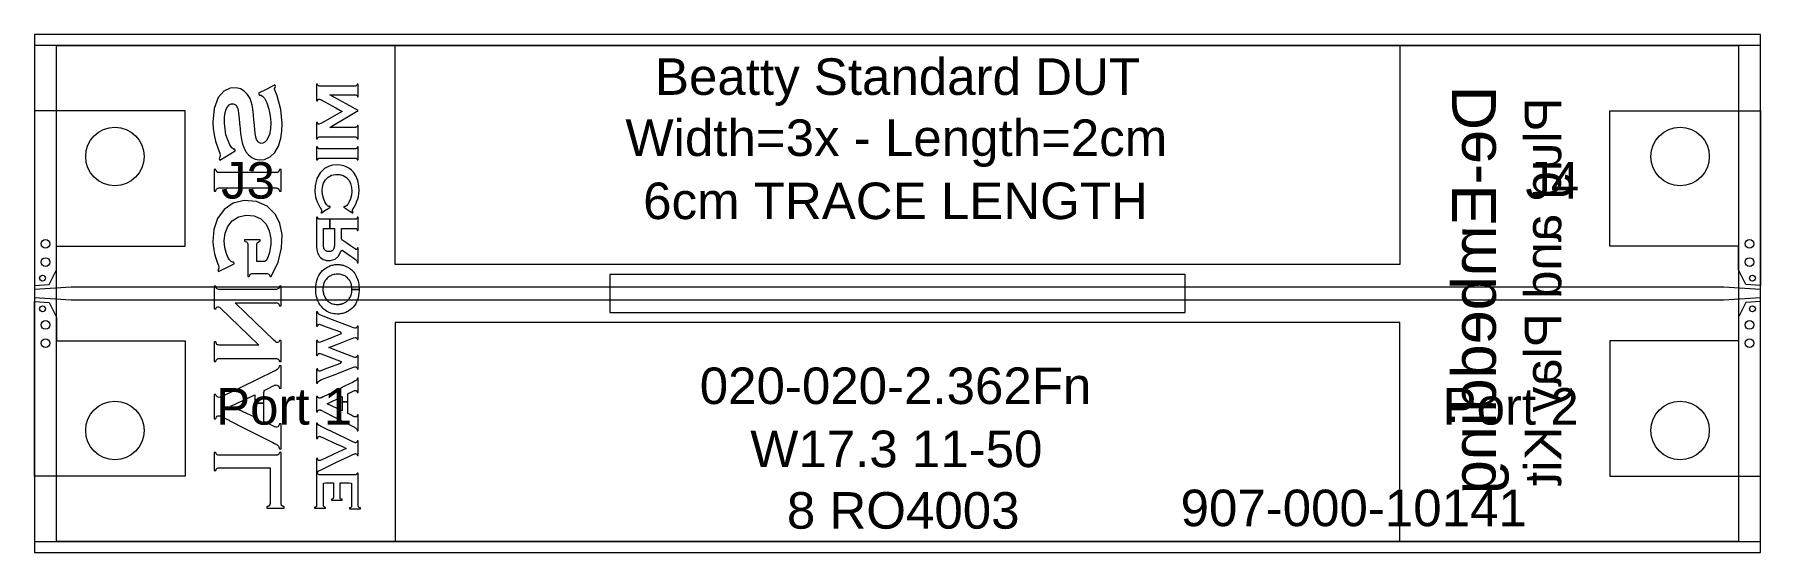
# Model space of a CAD drawing. Header units: inches. Extents: x 0 to 2.36, y 0 to 0.71.
import ezdxf
from ezdxf.enums import TextEntityAlignment as Align

# ---------------------------------------------------------------- set-up
doc = ezdxf.new("R2010")
doc.units = ezdxf.units.IN
for name, color, linetype in [('FAB', 7, 'Continuous'), ('L01', 80, 'Continuous'), ('L02', 172, 'Continuous'), ('L03', 172, 'Continuous'), ('L04', 172, 'Continuous'), ('NON-PLATED', 7, 'Continuous'), ('OUTLINE', 7, 'Continuous'), ('PLATED', 8, 'Continuous'), ('SSB-BLUE', 140, 'Continuous'), ('SSB-WHITE', 8, 'Continuous'), ('SST-BLUE', 174, 'Continuous')]:
    doc.layers.add(name, color=color, linetype=linetype)
doc.styles.get("Standard").update_dxf_attribs({"font": 'arial.ttf'})

msp = doc.modelspace()

# ---------------------------------------------------------------- texts
at = {"layer": 'FAB', "lineweight": 0}
msp.add_text('907-000-10141', height=0.05, dxfattribs=at).set_placement((1.8053, 0.061), align=Align.MIDDLE_CENTER)
at = {"layer": 'SSB-BLUE', "lineweight": 0, "text_generation_flag": 2}
for s, height, p in [('De-Embedding', 0.06, (1.9699, 0.3593)), ('Plug and Play Kit', 0.05, (2.0643, 0.3569))]:
    msp.add_text(s, height=height, rotation=90, dxfattribs=at).set_placement(p, align=Align.MIDDLE_CENTER)
at = {"layer": 'SST-BLUE', "lineweight": 0}
for s, p in [('Beatty Standard DUT', (1.181, 0.6514)), ('Width=3x - Length=2cm', (1.1794, 0.5677)), ('J3', (0.2922, 0.5094)), ('J4', (2.0772, 0.5094)), ('6cm TRACE LENGTH', (1.1783, 0.4813)), ('020-020-2.362Fn', (1.1783, 0.2282)), ('Port 1', (0.3416, 0.2)), ('Port 2', (2.0201, 0.2)), ('W17.3 11-50', (1.1794, 0.1418)), ('8 RO4003', (1.1888, 0.0576)), ('907-000-10141', (1.8053, 0.061))]:
    msp.add_text(s, height=0.05, dxfattribs=at).set_placement(p, align=Align.MIDDLE_CENTER)

# ---------------------------------------------------------------- linework, layer by layer
at = {"layer": 'FAB', "lineweight": 0}
for p, q in [((0, 0.709), (0, 0)), ((2.362, 0.709), (0, 0.709)), ((2.362, 0), (2.362, 0.709)), ((0, 0), (2.362, 0))]:
    msp.add_line(p, q, dxfattribs=at)
at = {"layer": 'L01', "linetype": 'Continuous', "lineweight": 0}
for points in [[(0, 0.3655), (0, 0.3655), (0.02, 0.367), (0.03, 0.387), (0.03, 0.4195), (0.206, 0.4195), (0.206, 0.6045), (0, 0.6045)], [(2.362, 0.3655), (2.362, 0.3655), (2.342, 0.367), (2.332, 0.387), (2.332, 0.4195), (2.156, 0.4195), (2.156, 0.6045), (2.362, 0.6045)], [(0, 0.36), (0, 0.36), (0, 0.349), (0, 0.349), (0.05, 0.3458), (2.312, 0.3458), (2.362, 0.349), (2.362, 0.349), (2.362, 0.36), (2.362, 0.36), (2.312, 0.3631), (0.05, 0.3631)], [(0, 0.3435), (0, 0.3435), (0.02, 0.342), (0.03, 0.322), (0.03, 0.2895), (0.206, 0.2895), (0.206, 0.1045), (0, 0.1045)], [(2.362, 0.3435), (2.362, 0.3435), (2.342, 0.342), (2.332, 0.322), (2.332, 0.2895), (2.156, 0.2895), (2.156, 0.1045), (2.362, 0.1045)]]:
    msp.add_lwpolyline(points, close=True, dxfattribs=at)
at = {"layer": 'L01', "lineweight": 0}
msp.add_lwpolyline([(0.7875, 0.3286), (1.5745, 0.3286), (1.5745, 0.3805), (0.7875, 0.3805)], close=True, dxfattribs=at)
at = {"layer": 'L02', "lineweight": 0}
msp.add_lwpolyline([(0, 0.694), (0, 0.015), (2.362, 0.015), (2.362, 0.694)], close=True, dxfattribs=at)
at = {"layer": 'L03', "lineweight": 0}
msp.add_lwpolyline([(0.03, 0.694), (2.332, 0.694), (2.332, 0.015), (0.03, 0.015)], close=True, dxfattribs=at)
at = {"layer": 'L04', "lineweight": 0}
msp.add_lwpolyline([(0, 0.694), (0, 0.015), (2.362, 0.015), (2.362, 0.694)], close=True, dxfattribs=at)
at = {"layer": 'NON-PLATED', "lineweight": 0}
for centre in [(0.11, 0.542), (2.252, 0.542), (0.11, 0.167), (2.252, 0.167)]:
    msp.add_circle(centre, 0.04, dxfattribs=at)
at = {"layer": 'OUTLINE', "lineweight": 0}
msp.add_lwpolyline([(0, 0.709), (0, 0), (2.362, 0), (2.362, 0.709)], close=True, dxfattribs=at)
at = {"layer": 'PLATED', "lineweight": 0}
for centre, radius in [((0.015, 0.4225), 0.006), ((2.347, 0.4225), 0.006), ((0.015, 0.3975), 0.006), ((2.347, 0.3975), 0.006), ((0.011, 0.3755), 0.004), ((2.351, 0.3755), 0.004), ((0.011, 0.3335), 0.004), ((2.351, 0.3335), 0.004), ((0.015, 0.3115), 0.006), ((2.347, 0.3115), 0.006), ((0.015, 0.2865), 0.006), ((2.347, 0.2865), 0.006)]:
    msp.add_circle(centre, radius, dxfattribs=at)
at = {"layer": 'SSB-BLUE', "lineweight": 0}
for points in [[(0.2627, 0.5426), (0.2745, 0.5496), (0.2748, 0.5506), (0.274, 0.552), (0.2736, 0.5522), (0.2732, 0.5521), (0.2722, 0.5522), (0.2701, 0.5537), (0.2672, 0.558), (0.2618, 0.5718), (0.2598, 0.5876), (0.26, 0.5958), (0.261, 0.6022), (0.2624, 0.6067), (0.2642, 0.61), (0.2666, 0.6126), (0.2692, 0.6141), (0.2723, 0.6143), (0.276, 0.6122), (0.2784, 0.6072), (0.2793, 0.602), (0.2802, 0.5935), (0.2807, 0.5876), (0.2814, 0.5799), (0.282, 0.5734), (0.2833, 0.5654), (0.2848, 0.5589), (0.2868, 0.5533), (0.2894, 0.5483), (0.2929, 0.5441), (0.2972, 0.5408), (0.3021, 0.5385), (0.3074, 0.5374), (0.3148, 0.538), (0.3225, 0.5415), (0.3289, 0.5476), (0.3338, 0.5563), (0.3369, 0.5672), (0.3385, 0.5769), (0.339, 0.5873), (0.3372, 0.6063), (0.3319, 0.6251), (0.3292, 0.6319), (0.3285, 0.6341), (0.3285, 0.6351), (0.3292, 0.6365), (0.33, 0.6379), (0.3293, 0.6392), (0.3287, 0.6399), (0.3177, 0.6343), (0.3067, 0.6286), (0.3069, 0.6277), (0.3074, 0.6263), (0.3078, 0.6261), (0.3081, 0.6261), (0.3095, 0.626), (0.312, 0.6247), (0.3147, 0.6217), (0.3178, 0.6155), (0.3206, 0.607), (0.3225, 0.5977), (0.3233, 0.5887), (0.323, 0.5799), (0.3214, 0.5721), (0.3194, 0.5671), (0.3175, 0.5641), (0.315, 0.5618), (0.3125, 0.5604), (0.3097, 0.56), (0.3063, 0.5615), (0.3039, 0.5653), (0.3026, 0.5702), (0.3015, 0.5785), (0.3009, 0.5846), (0.3002, 0.5922), (0.2997, 0.5986), (0.2987, 0.6068), (0.2978, 0.6121), (0.2966, 0.6167), (0.2949, 0.6213), (0.2916, 0.627), (0.287, 0.6316), (0.2819, 0.6346), (0.2761, 0.636), (0.2678, 0.6356), (0.2591, 0.6316), (0.2514, 0.6229), (0.2458, 0.6077), (0.2442, 0.5891), (0.2446, 0.5802), (0.2457, 0.5719), (0.2479, 0.5631), (0.2512, 0.5526), (0.2534, 0.5464), (0.254, 0.544), (0.2541, 0.5426), (0.2535, 0.5409), (0.2526, 0.5393), (0.2532, 0.5381), (0.2536, 0.5372)], [(0.4315, 0.6113), (0.4113, 0.6224), (0.4043, 0.6266), (0.4181, 0.6266), (0.4351, 0.6266), (0.4391, 0.6265), (0.4399, 0.6264), (0.4405, 0.6261), (0.441, 0.6256), (0.4415, 0.6249), (0.4418, 0.624), (0.4421, 0.6238), (0.4428, 0.6238), (0.4431, 0.6239), (0.4431, 0.6299), (0.4431, 0.6386), (0.4431, 0.6411), (0.4425, 0.6411), (0.4419, 0.6411), (0.4417, 0.6405), (0.4413, 0.6396), (0.4408, 0.639), (0.4403, 0.6386), (0.4396, 0.6384), (0.4387, 0.6383), (0.4245, 0.6383), (0.3996, 0.6383), (0.3902, 0.6383), (0.3894, 0.6384), (0.3887, 0.6387), (0.3882, 0.6391), (0.3877, 0.6398), (0.3874, 0.6407), (0.3871, 0.6411), (0.3864, 0.6411), (0.386, 0.6411), (0.386, 0.6356), (0.386, 0.6238), (0.386, 0.6184), (0.3864, 0.6184), (0.3871, 0.6184), (0.3874, 0.6188), (0.3881, 0.6199), (0.3891, 0.6204), (0.39, 0.6204), (0.3907, 0.6202), (0.3914, 0.6199), (0.3972, 0.6168), (0.4124, 0.6085), (0.4212, 0.6038), (0.4126, 0.5989), (0.3977, 0.5905), (0.3918, 0.5872), (0.3906, 0.5866), (0.3897, 0.5863), (0.3888, 0.5863), (0.3878, 0.5869), (0.3873, 0.588), (0.3871, 0.5884), (0.3864, 0.5884), (0.386, 0.5884), (0.386, 0.5831), (0.386, 0.5717), (0.386, 0.5663), (0.3864, 0.5663), (0.3871, 0.5663), (0.3874, 0.5667), (0.3877, 0.5675), (0.3882, 0.5681), (0.3887, 0.5686), (0.3894, 0.5689), (0.3902, 0.569), (0.3996, 0.569), (0.4245, 0.569), (0.4387, 0.569), (0.4396, 0.5689), (0.4403, 0.5687), (0.4408, 0.5682), (0.4413, 0.5677), (0.4417, 0.5669), (0.4419, 0.5663), (0.4425, 0.5663), (0.4431, 0.5663), (0.4431, 0.569), (0.4431, 0.5782), (0.4431, 0.5845), (0.4428, 0.5846), (0.4421, 0.5846), (0.4418, 0.5845), (0.4415, 0.5835), (0.4411, 0.5828), (0.4406, 0.5824), (0.4399, 0.5821), (0.4391, 0.5819), (0.4351, 0.5819), (0.4181, 0.5819), (0.4043, 0.5819), (0.4113, 0.5863), (0.4315, 0.5981), (0.4431, 0.6049)], [(0.4431, 0.6049), (0.4431, 0.6049)], [(0.4354, 0.5524), (0.4271, 0.5524), (0.416, 0.5524), (0.4047, 0.5524), (0.3954, 0.5524), (0.3906, 0.5524), (0.3901, 0.5524), (0.3898, 0.5524), (0.3894, 0.5525), (0.3891, 0.5526), (0.3888, 0.5527), (0.3885, 0.5529), (0.3883, 0.5531), (0.3881, 0.5533), (0.3879, 0.5536), (0.3877, 0.554), (0.3875, 0.5544), (0.3874, 0.5548), (0.3873, 0.5552), (0.3871, 0.5552), (0.3869, 0.5552), (0.3866, 0.5552), (0.3863, 0.5552), (0.3861, 0.5552), (0.386, 0.5552), (0.386, 0.5539), (0.386, 0.5508), (0.386, 0.5468), (0.386, 0.5426), (0.386, 0.5391), (0.386, 0.5374), (0.3861, 0.5373), (0.3862, 0.5373), (0.3865, 0.5373), (0.3868, 0.5373), (0.3871, 0.5373), (0.3872, 0.5373), (0.3873, 0.5375), (0.3875, 0.538), (0.3876, 0.5384), (0.3878, 0.5387), (0.388, 0.539), (0.3882, 0.5392), (0.3885, 0.5394), (0.3887, 0.5396), (0.389, 0.5397), (0.3893, 0.5398), (0.3897, 0.5399), (0.39, 0.5399), (0.3904, 0.5399), (0.3937, 0.5399), (0.4021, 0.5399), (0.4131, 0.5399), (0.4245, 0.5399), (0.4337, 0.5399), (0.4385, 0.5399), (0.4391, 0.5399), (0.4394, 0.5399), (0.4398, 0.5398), (0.4401, 0.5398), (0.4404, 0.5396), (0.4406, 0.5395), (0.4409, 0.5393), (0.4411, 0.5391), (0.4413, 0.5388), (0.4414, 0.5384), (0.4416, 0.538), (0.4417, 0.5376), (0.4418, 0.5373), (0.442, 0.5373), (0.4422, 0.5373), (0.4425, 0.5373), (0.4428, 0.5373), (0.443, 0.5373), (0.4431, 0.5373), (0.4431, 0.5385), (0.4431, 0.5416), (0.4431, 0.5457), (0.4431, 0.5499), (0.4431, 0.5533), (0.4431, 0.5551), (0.4431, 0.5552), (0.4429, 0.5552), (0.4426, 0.5552), (0.4423, 0.5552), (0.442, 0.5552), (0.4419, 0.5552), (0.4418, 0.5549), (0.4416, 0.5545), (0.4415, 0.5541), (0.4413, 0.5537), (0.4411, 0.5534), (0.4409, 0.5531), (0.4406, 0.5529), (0.4404, 0.5528), (0.4401, 0.5526), (0.4398, 0.5525), (0.4395, 0.5524), (0.4391, 0.5524), (0.4387, 0.5524)], [(0.4387, 0.5524), (0.4387, 0.5524)], [(0.325, 0.5199), (0.3116, 0.5199), (0.2939, 0.5199), (0.2757, 0.5199), (0.2609, 0.5199), (0.2532, 0.5199), (0.2523, 0.5199), (0.2517, 0.52), (0.2512, 0.5201), (0.2507, 0.5202), (0.2503, 0.5204), (0.2499, 0.5207), (0.2496, 0.521), (0.2493, 0.5214), (0.249, 0.5218), (0.2487, 0.5224), (0.2484, 0.523), (0.2482, 0.5237), (0.248, 0.5243), (0.2478, 0.5243), (0.2473, 0.5243), (0.2468, 0.5243), (0.2463, 0.5243), (0.2459, 0.5243), (0.2458, 0.5243), (0.2458, 0.5222), (0.2458, 0.5171), (0.2458, 0.5103), (0.2458, 0.5034), (0.2458, 0.4977), (0.2458, 0.4947), (0.2459, 0.4946), (0.2462, 0.4946), (0.2467, 0.4946), (0.2472, 0.4946), (0.2477, 0.4946), (0.2479, 0.4946), (0.2481, 0.495), (0.2483, 0.4957), (0.2486, 0.4964), (0.2488, 0.4969), (0.2491, 0.4974), (0.2495, 0.4978), (0.2498, 0.4981), (0.2502, 0.4984), (0.2506, 0.4986), (0.2511, 0.4988), (0.2516, 0.4989), (0.2522, 0.499), (0.2529, 0.499), (0.2582, 0.499), (0.2716, 0.499), (0.2893, 0.499), (0.3074, 0.499), (0.3222, 0.499), (0.3299, 0.499), (0.3308, 0.499), (0.3314, 0.4989), (0.3319, 0.4988), (0.3324, 0.4986), (0.3329, 0.4984), (0.3334, 0.4981), (0.3338, 0.4978), (0.3341, 0.4974), (0.3344, 0.497), (0.3346, 0.4965), (0.3349, 0.4959), (0.3351, 0.4952), (0.3352, 0.4946), (0.3354, 0.4946), (0.3359, 0.4946), (0.3364, 0.4946), (0.337, 0.4946), (0.3374, 0.4946), (0.3375, 0.4946), (0.3375, 0.4966), (0.3375, 0.5018), (0.3375, 0.5085), (0.3375, 0.5155), (0.3375, 0.5212), (0.3375, 0.5241), (0.3374, 0.5243), (0.3371, 0.5243), (0.3366, 0.5243), (0.336, 0.5243), (0.3355, 0.5243), (0.3352, 0.5243), (0.3351, 0.5239), (0.3349, 0.5232), (0.3347, 0.5225), (0.3344, 0.522), (0.3341, 0.5215), (0.3339, 0.5211), (0.3335, 0.5207), (0.333, 0.5205), (0.3326, 0.5203), (0.332, 0.5201), (0.3315, 0.52), (0.3309, 0.5199), (0.3303, 0.5199)], [(0.2536, 0.5372), (0.2536, 0.5372)], [(0.3303, 0.5199), (0.3303, 0.5199)], [(0.4259, 0.4709), (0.4313, 0.4673), (0.4351, 0.4648), (0.4354, 0.4649), (0.4357, 0.4653), (0.436, 0.4657), (0.4357, 0.4661), (0.4352, 0.4668), (0.435, 0.4674), (0.435, 0.4679), (0.4353, 0.4688), (0.436, 0.4703), (0.4373, 0.4725), (0.4396, 0.4768), (0.4413, 0.4807), (0.4426, 0.484), (0.4434, 0.4873), (0.4439, 0.4909), (0.4442, 0.4949), (0.4439, 0.5017), (0.4425, 0.5092), (0.4398, 0.5157), (0.4367, 0.5204), (0.434, 0.5232), (0.431, 0.5256), (0.4275, 0.5276), (0.4233, 0.5293), (0.4189, 0.5303), (0.4141, 0.5307), (0.4078, 0.5301), (0.4021, 0.5284), (0.3968, 0.5254), (0.3908, 0.5197), (0.3862, 0.5117), (0.384, 0.5018), (0.3838, 0.4942), (0.3841, 0.4903), (0.3847, 0.4868), (0.3855, 0.4836), (0.3869, 0.4802), (0.3887, 0.4762), (0.3911, 0.4719), (0.3921, 0.47), (0.3928, 0.4686), (0.3931, 0.4678), (0.393, 0.4673), (0.3927, 0.4667), (0.3922, 0.466), (0.392, 0.4656), (0.3923, 0.4652), (0.3926, 0.4648), (0.3931, 0.465), (0.3975, 0.4679), (0.4028, 0.4714), (0.4048, 0.4727), (0.4046, 0.4731), (0.4042, 0.4736), (0.404, 0.4739), (0.4037, 0.4739), (0.4033, 0.4738), (0.403, 0.4738), (0.4024, 0.4739), (0.4017, 0.4741), (0.401, 0.4746), (0.4003, 0.4753), (0.3995, 0.4763), (0.3987, 0.4776), (0.3974, 0.48), (0.3954, 0.4848), (0.3942, 0.4898), (0.3938, 0.4949), (0.3943, 0.5007), (0.3957, 0.5057), (0.3981, 0.51), (0.4019, 0.5138), (0.4064, 0.5164), (0.4117, 0.5176), (0.4174, 0.5175), (0.4225, 0.516), (0.4269, 0.5132), (0.4304, 0.5093), (0.4326, 0.505), (0.434, 0.4998), (0.4343, 0.494), (0.4338, 0.489), (0.4324, 0.484), (0.4303, 0.4792), (0.4292, 0.4774), (0.4284, 0.4761), (0.4276, 0.4751), (0.4269, 0.4745), (0.4262, 0.4741), (0.4255, 0.4739), (0.4249, 0.4738), (0.4246, 0.4738), (0.4243, 0.4739), (0.424, 0.4739), (0.4237, 0.4735), (0.4233, 0.473), (0.4231, 0.4727)], [(0.3044, 0.4062), (0.3044, 0.4183), (0.3044, 0.4218), (0.3047, 0.4232), (0.3053, 0.4242), (0.3062, 0.4249), (0.3075, 0.4256), (0.3087, 0.426), (0.3087, 0.427), (0.3087, 0.428), (0.3044, 0.4281), (0.2925, 0.4281), (0.2874, 0.4281), (0.2874, 0.4271), (0.2874, 0.4261), (0.2885, 0.4256), (0.2899, 0.425), (0.2908, 0.4242), (0.2914, 0.4233), (0.2917, 0.4219), (0.2917, 0.417), (0.2917, 0.3942), (0.2917, 0.3778), (0.2923, 0.3777), (0.2935, 0.3777), (0.294, 0.3784), (0.2946, 0.3798), (0.2953, 0.3809), (0.2963, 0.3816), (0.2975, 0.3819), (0.2991, 0.382), (0.3075, 0.382), (0.3165, 0.382), (0.3185, 0.3819), (0.3198, 0.3816), (0.3207, 0.381), (0.3215, 0.38), (0.3221, 0.3785), (0.3226, 0.3777), (0.3235, 0.3777), (0.324, 0.3777), (0.3333, 0.3973), (0.3382, 0.4169), (0.3387, 0.4351), (0.3358, 0.4502), (0.3296, 0.4627), (0.3185, 0.4741), (0.304, 0.4806), (0.2869, 0.4818), (0.2718, 0.4782), (0.2595, 0.4697), (0.2506, 0.4573), (0.2456, 0.442), (0.2442, 0.4259), (0.2445, 0.42), (0.2452, 0.4142), (0.2464, 0.4087), (0.2482, 0.4027), (0.2505, 0.3962), (0.2517, 0.393), (0.2523, 0.3906), (0.2524, 0.3891), (0.2519, 0.388), (0.2509, 0.3865), (0.2511, 0.3859), (0.2516, 0.3848), (0.2528, 0.385), (0.2634, 0.3903), (0.2731, 0.3952), (0.2734, 0.3958), (0.2729, 0.3969), (0.2723, 0.3974), (0.2709, 0.3975), (0.2698, 0.3978), (0.269, 0.3983), (0.2681, 0.3991), (0.2669, 0.4005), (0.2647, 0.4044), (0.2627, 0.4094), (0.2611, 0.4154), (0.2601, 0.4213), (0.2597, 0.427), (0.2608, 0.4372), (0.2644, 0.4462), (0.2706, 0.4541), (0.2793, 0.4595), (0.2898, 0.4617), (0.3005, 0.4607), (0.3096, 0.4565), (0.3168, 0.4494), (0.3213, 0.4405), (0.3232, 0.4298), (0.3232, 0.4222), (0.3226, 0.4163), (0.3215, 0.4105), (0.3198, 0.4052), (0.3179, 0.4004), (0.3153, 0.3985), (0.3086, 0.3985), (0.3044, 0.3985)], [(0.4231, 0.4727), (0.4231, 0.4727)], [(0.4041, 0.4436), (0.4041, 0.4561), (0.4021, 0.4561), (0.3907, 0.4561), (0.3899, 0.4561), (0.3893, 0.4563), (0.3887, 0.4565), (0.3883, 0.4568), (0.3879, 0.4573), (0.3876, 0.4579), (0.3873, 0.4586), (0.3871, 0.4588), (0.3867, 0.4588), (0.3862, 0.4588), (0.386, 0.4586), (0.386, 0.4502), (0.386, 0.4356), (0.386, 0.4245), (0.386, 0.421), (0.3861, 0.4177), (0.3863, 0.4149), (0.3867, 0.4126), (0.3872, 0.4105), (0.3879, 0.4086), (0.3889, 0.4069), (0.39, 0.4052), (0.3914, 0.4036), (0.3931, 0.4022), (0.395, 0.4012), (0.3971, 0.4004), (0.3992, 0.3998), (0.4014, 0.3995), (0.4052, 0.3996), (0.4116, 0.4015), (0.4162, 0.4058), (0.419, 0.4126), (0.4211, 0.4138), (0.4268, 0.4098), (0.4329, 0.4055), (0.4355, 0.4036), (0.4375, 0.4022), (0.4391, 0.4009), (0.4402, 0.4), (0.4409, 0.3992), (0.4414, 0.3983), (0.4417, 0.3974), (0.4418, 0.3963), (0.4421, 0.3963), (0.4426, 0.3963), (0.443, 0.3963), (0.4431, 0.3971), (0.4431, 0.4035), (0.4431, 0.4119), (0.4431, 0.4168), (0.4429, 0.4169), (0.4424, 0.4169), (0.442, 0.4169), (0.4418, 0.4166), (0.4415, 0.4156), (0.441, 0.415), (0.4405, 0.4148), (0.4399, 0.4148), (0.4391, 0.4152), (0.438, 0.4159), (0.4366, 0.4168), (0.4326, 0.4196), (0.4259, 0.4243), (0.4206, 0.4279), (0.42, 0.4294), (0.42, 0.4346), (0.42, 0.4407), (0.42, 0.4436), (0.4236, 0.4436), (0.4311, 0.4436), (0.4375, 0.4436), (0.4391, 0.4436), (0.4397, 0.4435), (0.4402, 0.4433), (0.4407, 0.443), (0.4411, 0.4426), (0.4414, 0.4421), (0.4417, 0.4414), (0.4419, 0.4409), (0.4422, 0.4409), (0.4427, 0.4409), (0.4431, 0.4409), (0.4431, 0.4428), (0.4431, 0.4493), (0.4431, 0.4562), (0.4431, 0.4588), (0.4428, 0.4588), (0.4423, 0.4588), (0.4419, 0.4588), (0.4417, 0.4584), (0.4414, 0.4577), (0.4411, 0.4571), (0.4407, 0.4567), (0.4403, 0.4564), (0.4398, 0.4562), (0.4392, 0.4561), (0.4369, 0.4561), (0.4218, 0.4561), (0.4041, 0.4561), (0.4041, 0.4436), (0.4059, 0.4436), (0.4077, 0.4436), (0.4091, 0.4436), (0.41, 0.4436), (0.4103, 0.4436), (0.4103, 0.4419), (0.4103, 0.4401), (0.4103, 0.4379), (0.4103, 0.4354), (0.4103, 0.4328), (0.4103, 0.4303), (0.4103, 0.4281), (0.4103, 0.4262), (0.4103, 0.4249), (0.4103, 0.4244), (0.4103, 0.4237), (0.4103, 0.423), (0.4103, 0.4223), (0.4103, 0.4217), (0.4103, 0.4211), (0.4103, 0.4205), (0.4103, 0.42), (0.4103, 0.4195), (0.4103, 0.4191), (0.4102, 0.4187), (0.4102, 0.4183), (0.4101, 0.418), (0.4101, 0.4177), (0.41, 0.4174), (0.4099, 0.4171), (0.4098, 0.4168), (0.4097, 0.4165), (0.4096, 0.4162), (0.4095, 0.4159), (0.4094, 0.4157), (0.4093, 0.4154), (0.4092, 0.4151), (0.4089, 0.4146), (0.4086, 0.4141), (0.4082, 0.4137), (0.4077, 0.4133), (0.4072, 0.4129), (0.4066, 0.4126), (0.4061, 0.4124), (0.4054, 0.4122), (0.4048, 0.412), (0.404, 0.4119), (0.4033, 0.4119), (0.4025, 0.4119), (0.4017, 0.4119), (0.401, 0.412), (0.4003, 0.4122), (0.3997, 0.4124), (0.3991, 0.4127), (0.3986, 0.413), (0.3981, 0.4133), (0.3977, 0.4137), (0.3973, 0.4142), (0.3969, 0.4147), (0.3967, 0.4151), (0.3965, 0.4154), (0.3964, 0.4157), (0.3963, 0.416), (0.3961, 0.4163), (0.396, 0.4166), (0.3959, 0.4169), (0.3959, 0.4171), (0.3958, 0.4174), (0.3957, 0.4177), (0.3957, 0.4181), (0.3956, 0.4184), (0.3956, 0.4187), (0.3955, 0.4191), (0.3955, 0.4195), (0.3955, 0.42), (0.3955, 0.4205), (0.3954, 0.4211), (0.3954, 0.4217), (0.3954, 0.4224), (0.3954, 0.4231), (0.3954, 0.4238), (0.3954, 0.4244), (0.3954, 0.4251), (0.3954, 0.4264), (0.3954, 0.4283), (0.3954, 0.4306), (0.3954, 0.4331), (0.3954, 0.4357), (0.3954, 0.4382), (0.3954, 0.4404), (0.3954, 0.4421), (0.3954, 0.4432), (0.3954, 0.4436), (0.3958, 0.4436), (0.3968, 0.4436), (0.3983, 0.4436), (0.4, 0.4436), (0.402, 0.4436)], [(0.4103, 0.4436), (0.4103, 0.4436)], [(0.42, 0.4436), (0.42, 0.4436)], [(0.3044, 0.3985), (0.3044, 0.3985)], [(0.3947, 0.3603), (0.3947, 0.3603), (0.3947, 0.3588), (0.3949, 0.3574), (0.3951, 0.3559), (0.3954, 0.3546), (0.3957, 0.3532), (0.3962, 0.352), (0.3967, 0.3507), (0.3973, 0.3495), (0.3979, 0.3484), (0.3987, 0.3473), (0.3995, 0.3463), (0.4005, 0.3451), (0.4016, 0.3441), (0.4027, 0.3431), (0.4039, 0.3423), (0.4052, 0.3416), (0.4066, 0.341), (0.408, 0.3405), (0.4095, 0.3401), (0.4111, 0.3398), (0.4127, 0.3396), (0.4144, 0.3396), (0.4154, 0.3396), (0.4161, 0.3396), (0.4168, 0.3396), (0.4175, 0.3397), (0.4182, 0.3398), (0.4189, 0.34), (0.4196, 0.3401), (0.4203, 0.3403), (0.421, 0.3405), (0.4217, 0.3407), (0.4224, 0.341), (0.4231, 0.3413), (0.4238, 0.3416), (0.4245, 0.342), (0.4252, 0.3424), (0.4259, 0.3428), (0.4265, 0.3433), (0.4271, 0.3437), (0.4277, 0.3442), (0.4283, 0.3448), (0.4288, 0.3453), (0.4293, 0.3459), (0.43, 0.3467), (0.4308, 0.3478), (0.4315, 0.3489), (0.4322, 0.35), (0.4327, 0.3512), (0.4332, 0.3525), (0.4336, 0.3538), (0.4339, 0.3551), (0.4342, 0.3565), (0.4343, 0.3579), (0.4344, 0.3593), (0.4344, 0.3598), (0.4441, 0.3598), (0.4441, 0.3586), (0.4439, 0.3551), (0.4435, 0.3518), (0.4428, 0.3487), (0.4419, 0.3458), (0.4408, 0.343), (0.4395, 0.3405), (0.4379, 0.3381), (0.4362, 0.3359), (0.4342, 0.3339), (0.4319, 0.332), (0.4299, 0.3306), (0.4286, 0.3299), (0.4273, 0.3292), (0.4259, 0.3286), (0.4246, 0.3281), (0.4232, 0.3276), (0.4218, 0.3272), (0.4204, 0.3269), (0.419, 0.3266), (0.4175, 0.3265), (0.416, 0.3264), (0.4144, 0.3263), (0.412, 0.3265), (0.4098, 0.3267), (0.4076, 0.3271), (0.4055, 0.3277), (0.4034, 0.3285), (0.4015, 0.3293), (0.3996, 0.3304), (0.3978, 0.3316), (0.3961, 0.3329), (0.3945, 0.3345), (0.393, 0.3361), (0.3916, 0.3378), (0.3903, 0.3396), (0.3892, 0.3415), (0.3882, 0.3434), (0.3873, 0.3455), (0.3866, 0.3477), (0.386, 0.35), (0.3855, 0.3525), (0.3852, 0.355), (0.385, 0.3576), (0.3849, 0.3603), (0.3849, 0.3603), (0.3851, 0.3639), (0.3854, 0.3674), (0.386, 0.3706), (0.3869, 0.3736), (0.3879, 0.3764), (0.3891, 0.379), (0.3906, 0.3815), (0.3923, 0.3837), (0.3941, 0.3858), (0.3962, 0.3876), (0.3985, 0.3893), (0.4, 0.3902), (0.4013, 0.391), (0.4027, 0.3916), (0.404, 0.3922), (0.4054, 0.3927), (0.4068, 0.3932), (0.4082, 0.3935), (0.4097, 0.3938), (0.4112, 0.394), (0.4127, 0.3941), (0.4142, 0.3942), (0.4154, 0.3942), (0.4164, 0.3941), (0.4175, 0.3941), (0.4185, 0.3939), (0.4195, 0.3938), (0.4205, 0.3936), (0.4216, 0.3933), (0.4225, 0.3931), (0.4235, 0.3928), (0.4245, 0.3924), (0.4254, 0.3921), (0.4265, 0.3916), (0.4275, 0.3911), (0.4286, 0.3906), (0.4296, 0.39), (0.4305, 0.3894), (0.4315, 0.3887), (0.4324, 0.388), (0.4333, 0.3873), (0.4341, 0.3865), (0.435, 0.3858), (0.4358, 0.3849), (0.4369, 0.3836), (0.4382, 0.3819), (0.4394, 0.3801), (0.4404, 0.3781), (0.4413, 0.3761), (0.4421, 0.374), (0.4428, 0.3717), (0.4433, 0.3694), (0.4437, 0.3669), (0.444, 0.3644), (0.4441, 0.3617), (0.4441, 0.3598), (0.4344, 0.3598), (0.4344, 0.3609), (0.4344, 0.3624), (0.4342, 0.3638), (0.434, 0.3652), (0.4337, 0.3666), (0.4333, 0.3679), (0.4328, 0.3691), (0.4322, 0.3703), (0.4316, 0.3715), (0.4309, 0.3726), (0.4301, 0.3736), (0.4292, 0.3747), (0.4282, 0.3758), (0.4271, 0.3768), (0.4259, 0.3777), (0.4246, 0.3785), (0.4233, 0.3792), (0.4219, 0.3798), (0.4205, 0.3802), (0.419, 0.3806), (0.4175, 0.3808), (0.4159, 0.381), (0.4142, 0.381), (0.4126, 0.3809), (0.411, 0.3807), (0.4095, 0.3804), (0.408, 0.38), (0.4066, 0.3795), (0.4053, 0.3789), (0.404, 0.3782), (0.4028, 0.3773), (0.4016, 0.3764), (0.4005, 0.3753), (0.3995, 0.3742), (0.3987, 0.3732), (0.3979, 0.3721), (0.3972, 0.371), (0.3966, 0.3698), (0.3961, 0.3686), (0.3957, 0.3673), (0.3953, 0.366), (0.395, 0.3647), (0.3948, 0.3633), (0.3947, 0.3618)], [(0.2895, 0.3419), (0.3168, 0.3419), (0.3304, 0.3419), (0.3316, 0.3418), (0.3327, 0.3415), (0.3337, 0.341), (0.3343, 0.3401), (0.3348, 0.3389), (0.3352, 0.3376), (0.336, 0.3376), (0.3371, 0.3376), (0.3375, 0.3381), (0.3375, 0.3479), (0.3375, 0.3607), (0.3375, 0.3646), (0.3366, 0.3646), (0.3355, 0.3646), (0.335, 0.364), (0.3346, 0.3626), (0.334, 0.3615), (0.3332, 0.3609), (0.3322, 0.3604), (0.331, 0.3602), (0.325, 0.3602), (0.2916, 0.3602), (0.2582, 0.3602), (0.2521, 0.3602), (0.2509, 0.3604), (0.2501, 0.3609), (0.2493, 0.3615), (0.2487, 0.3626), (0.2482, 0.364), (0.2477, 0.3646), (0.2467, 0.3646), (0.2458, 0.3646), (0.2458, 0.3601), (0.2458, 0.3453), (0.2458, 0.3339), (0.2462, 0.3334), (0.2472, 0.3334), (0.248, 0.3334), (0.2485, 0.3348), (0.2495, 0.3359), (0.2508, 0.3363), (0.252, 0.3362), (0.2533, 0.3356), (0.2545, 0.3345), (0.2673, 0.3222), (0.293, 0.2975), (0.3071, 0.2839), (0.2926, 0.2839), (0.266, 0.2839), (0.2528, 0.2839), (0.2515, 0.2841), (0.2504, 0.2844), (0.2497, 0.2849), (0.249, 0.2858), (0.2484, 0.287), (0.248, 0.2883), (0.2472, 0.2883), (0.2462, 0.2883), (0.2458, 0.2878), (0.2458, 0.278), (0.2458, 0.2653), (0.2458, 0.2614), (0.2467, 0.2614), (0.2477, 0.2614), (0.2482, 0.2619), (0.2487, 0.2632), (0.2493, 0.2642), (0.2501, 0.2649), (0.2509, 0.2653), (0.2521, 0.2656), (0.2582, 0.2656), (0.2916, 0.2656), (0.325, 0.2656), (0.331, 0.2656), (0.3322, 0.2653), (0.3332, 0.2649), (0.334, 0.2642), (0.3346, 0.2632), (0.335, 0.2619), (0.3355, 0.2614), (0.3366, 0.2614), (0.3375, 0.2614), (0.3375, 0.2655), (0.3375, 0.2792), (0.3375, 0.2897), (0.3371, 0.2902), (0.336, 0.2902), (0.3352, 0.2902), (0.3348, 0.2888), (0.3339, 0.2878), (0.3325, 0.2873), (0.3313, 0.2876), (0.3298, 0.2887), (0.3277, 0.2905), (0.3148, 0.303), (0.2888, 0.3282), (0.2746, 0.3419)], [(0.2746, 0.3419), (0.2746, 0.3419)], [(0.416, 0.2856), (0.4342, 0.2927), (0.4372, 0.294), (0.4386, 0.2945), (0.4396, 0.2945), (0.4409, 0.2935), (0.4418, 0.2915), (0.4424, 0.2915), (0.4431, 0.2915), (0.4431, 0.2955), (0.4431, 0.3064), (0.443, 0.3097), (0.4423, 0.3097), (0.4418, 0.3096), (0.441, 0.3078), (0.4395, 0.307), (0.4383, 0.307), (0.4367, 0.3076), (0.432, 0.3094), (0.4079, 0.3186), (0.3929, 0.3244), (0.3906, 0.3254), (0.3891, 0.3262), (0.3882, 0.3272), (0.3875, 0.3284), (0.3871, 0.3293), (0.3864, 0.3293), (0.386, 0.3292), (0.386, 0.3204), (0.386, 0.3102), (0.3863, 0.3097), (0.3871, 0.3097), (0.3875, 0.3106), (0.3886, 0.3119), (0.39, 0.3123), (0.391, 0.3122), (0.3923, 0.3118), (0.4007, 0.3086), (0.4188, 0.3019), (0.4197, 0.2992), (0.4018, 0.2921), (0.3922, 0.2882), (0.3908, 0.2877), (0.39, 0.2875), (0.3886, 0.2878), (0.3876, 0.2892), (0.3871, 0.2903), (0.3864, 0.2903), (0.386, 0.29), (0.386, 0.28), (0.386, 0.27), (0.3864, 0.2697), (0.3871, 0.2697), (0.3877, 0.2708), (0.3889, 0.2722), (0.3903, 0.2725), (0.3911, 0.2723), (0.3924, 0.2719), (0.4019, 0.2683), (0.4197, 0.2615), (0.4188, 0.2588), (0.4011, 0.2521), (0.3927, 0.2489), (0.3911, 0.2484), (0.3899, 0.2482), (0.3885, 0.2487), (0.3875, 0.2502), (0.3871, 0.2512), (0.3863, 0.2512), (0.386, 0.2507), (0.386, 0.2406), (0.386, 0.2319), (0.3864, 0.2318), (0.3871, 0.2318), (0.3876, 0.2327), (0.3883, 0.2339), (0.3891, 0.2347), (0.3906, 0.2356), (0.3929, 0.2366), (0.4079, 0.2424), (0.432, 0.2517), (0.4367, 0.2535), (0.4385, 0.254), (0.4397, 0.2541), (0.4411, 0.2532), (0.4418, 0.2512), (0.4423, 0.2511), (0.443, 0.2511), (0.4431, 0.2544), (0.4431, 0.2656), (0.4431, 0.2695), (0.4424, 0.2695), (0.4418, 0.2695), (0.4411, 0.2676), (0.4397, 0.2668), (0.4384, 0.2668), (0.4368, 0.2673), (0.4335, 0.2687), (0.4157, 0.2756), (0.4029, 0.2805)], [(0.3352, 0.2614), (0.3352, 0.2614), (0.3354, 0.2614), (0.3356, 0.2614), (0.3359, 0.2614), (0.3362, 0.2614), (0.3365, 0.2614), (0.3368, 0.2614), (0.3371, 0.2614), (0.3373, 0.2614), (0.3375, 0.2614), (0.3375, 0.2614)], [(0.4029, 0.2805), (0.4029, 0.2805)], [(0.314, 0.2045), (0.314, 0.2165), (0.3141, 0.2217), (0.3168, 0.2231), (0.3216, 0.2254), (0.3258, 0.2275), (0.3273, 0.2282), (0.3285, 0.2288), (0.3297, 0.2291), (0.3306, 0.2293), (0.3317, 0.2292), (0.3331, 0.2287), (0.3342, 0.2275), (0.335, 0.2257), (0.3354, 0.2248), (0.3361, 0.2248), (0.337, 0.2248), (0.3375, 0.2248), (0.3375, 0.228), (0.3375, 0.2384), (0.3375, 0.2498), (0.3375, 0.2556), (0.3372, 0.2557), (0.3364, 0.2557), (0.3355, 0.2557), (0.3352, 0.2556), (0.3349, 0.2543), (0.3345, 0.2531), (0.3339, 0.2521), (0.3332, 0.2513), (0.3322, 0.2505), (0.3309, 0.2496), (0.3292, 0.2487), (0.3261, 0.2473), (0.3073, 0.2381), (0.2805, 0.225), (0.2605, 0.2152), (0.2568, 0.2134), (0.2553, 0.2128), (0.2539, 0.2124), (0.2528, 0.2123), (0.2514, 0.2124), (0.25, 0.213), (0.2489, 0.2141), (0.2481, 0.2159), (0.2477, 0.2162), (0.247, 0.2162), (0.2462, 0.2162), (0.2458, 0.2162), (0.2458, 0.2106), (0.2458, 0.1986), (0.2458, 0.1871), (0.2458, 0.183), (0.2463, 0.183), (0.2471, 0.183), (0.2478, 0.183), (0.2482, 0.1836), (0.249, 0.1853), (0.25, 0.1864), (0.2512, 0.187), (0.2524, 0.1871), (0.2535, 0.1869), (0.2547, 0.1866), (0.2559, 0.186), (0.2612, 0.1833), (0.2833, 0.1722), (0.3098, 0.1588), (0.3261, 0.1506), (0.3286, 0.1494), (0.3304, 0.1483), (0.3319, 0.1473), (0.3329, 0.1464), (0.3338, 0.1454), (0.3345, 0.1443), (0.3349, 0.143), (0.3352, 0.1417), (0.3356, 0.1417), (0.3365, 0.1417), (0.3373, 0.1417), (0.3375, 0.142), (0.3375, 0.15), (0.3375, 0.1629), (0.3375, 0.1737), (0.3375, 0.176), (0.3368, 0.176), (0.336, 0.176), (0.3353, 0.176), (0.3349, 0.1749), (0.3342, 0.1732), (0.333, 0.172), (0.3315, 0.1715), (0.3305, 0.1716), (0.3295, 0.1718), (0.3284, 0.1722), (0.3271, 0.1728), (0.3253, 0.1737), (0.3208, 0.1759), (0.3162, 0.1782), (0.314, 0.1792), (0.314, 0.1792), (0.314, 0.1864), (0.314, 0.2045), (0.3014, 0.2045), (0.3014, 0.1852), (0.2688, 0.2004), (0.3014, 0.2156), (0.3014, 0.2045)], [(0.4208, 0.206), (0.4286, 0.206), (0.4286, 0.2138), (0.4286, 0.2171), (0.4303, 0.2179), (0.4334, 0.2194), (0.436, 0.2207), (0.4369, 0.2211), (0.4377, 0.2215), (0.4384, 0.2218), (0.439, 0.2219), (0.4397, 0.2219), (0.4405, 0.2215), (0.4412, 0.2207), (0.4417, 0.2196), (0.4419, 0.219), (0.4423, 0.219), (0.4428, 0.219), (0.4431, 0.219), (0.4431, 0.2211), (0.4431, 0.2276), (0.4431, 0.2348), (0.4431, 0.2385), (0.4429, 0.2385), (0.4425, 0.2385), (0.442, 0.2385), (0.4418, 0.2385), (0.4416, 0.2377), (0.4413, 0.2369), (0.441, 0.2363), (0.4405, 0.2358), (0.4399, 0.2353), (0.4391, 0.2348), (0.4381, 0.2343), (0.4361, 0.2333), (0.4244, 0.2275), (0.4077, 0.2192), (0.3952, 0.213), (0.3929, 0.2119), (0.3919, 0.2115), (0.3911, 0.2113), (0.3904, 0.2112), (0.3895, 0.2112), (0.3886, 0.2116), (0.3879, 0.2123), (0.3873, 0.2134), (0.3871, 0.2136), (0.3867, 0.2136), (0.3862, 0.2136), (0.386, 0.2136), (0.386, 0.2101), (0.386, 0.2026), (0.386, 0.1953), (0.386, 0.1927), (0.3863, 0.1927), (0.3867, 0.1927), (0.3871, 0.1927), (0.3874, 0.1931), (0.3879, 0.1942), (0.3885, 0.1949), (0.3894, 0.1953), (0.3902, 0.1953), (0.3908, 0.1952), (0.3915, 0.195), (0.3923, 0.1946), (0.3956, 0.1929), (0.4094, 0.1859), (0.426, 0.1775), (0.4362, 0.1723), (0.4377, 0.1715), (0.4389, 0.1708), (0.4397, 0.1702), (0.4403, 0.1696), (0.4409, 0.169), (0.4413, 0.1683), (0.4416, 0.1675), (0.4418, 0.1666), (0.4421, 0.1666), (0.4426, 0.1666), (0.443, 0.1666), (0.4431, 0.1668), (0.4431, 0.1718), (0.4431, 0.1801), (0.4431, 0.1869), (0.4431, 0.1883), (0.4427, 0.1883), (0.4423, 0.1883), (0.4419, 0.1883), (0.4417, 0.1876), (0.4412, 0.1865), (0.4405, 0.1858), (0.4396, 0.1855), (0.4389, 0.1855), (0.4383, 0.1856), (0.4376, 0.1858), (0.4368, 0.1862), (0.4357, 0.1867), (0.4329, 0.1882), (0.43, 0.1896), (0.4286, 0.1903), (0.4286, 0.1903), (0.4286, 0.1948), (0.4286, 0.206), (0.4208, 0.206), (0.4208, 0.1941), (0.4004, 0.2037), (0.4208, 0.2133)], [(0.4214, 0.14), (0.4098, 0.1346), (0.3983, 0.1293), (0.393, 0.1268), (0.392, 0.1263), (0.3911, 0.126), (0.3904, 0.1258), (0.3898, 0.1257), (0.3889, 0.1259), (0.3882, 0.1265), (0.3877, 0.1274), (0.3873, 0.1286), (0.3871, 0.1286), (0.3866, 0.1286), (0.3862, 0.1286), (0.386, 0.1286), (0.386, 0.1255), (0.386, 0.1185), (0.386, 0.1116), (0.386, 0.1084), (0.3862, 0.1084), (0.3866, 0.1084), (0.3871, 0.1084), (0.3873, 0.1084), (0.3874, 0.1093), (0.3877, 0.1101), (0.388, 0.1107), (0.3884, 0.1112), (0.389, 0.1116), (0.39, 0.1121), (0.3913, 0.1128), (0.393, 0.1137), (0.3997, 0.1169), (0.4144, 0.1239), (0.4291, 0.1308), (0.4358, 0.134), (0.437, 0.1346), (0.438, 0.135), (0.4388, 0.1352), (0.4393, 0.1353), (0.4403, 0.1352), (0.441, 0.1347), (0.4415, 0.1338), (0.4418, 0.1326), (0.442, 0.1326), (0.4425, 0.1326), (0.4429, 0.1326), (0.4431, 0.1326), (0.4431, 0.1358), (0.4431, 0.1428), (0.4431, 0.1498), (0.4431, 0.1529), (0.4429, 0.1529), (0.4425, 0.1529), (0.442, 0.1529), (0.4418, 0.1529), (0.4415, 0.1517), (0.441, 0.1509), (0.4402, 0.1504), (0.4392, 0.1503), (0.4387, 0.1503), (0.438, 0.1506), (0.437, 0.151), (0.4358, 0.1515), (0.4291, 0.1547), (0.4144, 0.1618), (0.3997, 0.1688), (0.393, 0.172), (0.3913, 0.1729), (0.39, 0.1736), (0.389, 0.1741), (0.3884, 0.1745), (0.388, 0.175), (0.3877, 0.1755), (0.3874, 0.1762), (0.3873, 0.1771), (0.3871, 0.1771), (0.3866, 0.1771), (0.3862, 0.1771), (0.386, 0.1771), (0.386, 0.1738), (0.386, 0.1667), (0.386, 0.1595), (0.386, 0.1562), (0.3862, 0.1562), (0.3866, 0.1562), (0.3871, 0.1562), (0.3873, 0.1562), (0.3877, 0.1574), (0.3882, 0.1583), (0.3889, 0.1588), (0.3898, 0.159), (0.3904, 0.1589), (0.3911, 0.1588), (0.392, 0.1585), (0.393, 0.158), (0.3983, 0.1556), (0.4098, 0.1503), (0.4214, 0.1449), (0.4266, 0.1425)], [(0.4266, 0.1425), (0.4266, 0.1425)], [(0.3223, 0.1103), (0.3223, 0.0972), (0.3223, 0.0821), (0.3223, 0.0703), (0.3223, 0.0668), (0.3222, 0.0661), (0.3221, 0.0654), (0.3218, 0.0649), (0.3215, 0.0644), (0.3211, 0.064), (0.3206, 0.0636), (0.3199, 0.0633), (0.3192, 0.063), (0.3183, 0.0628), (0.318, 0.0626), (0.318, 0.0621), (0.318, 0.0615), (0.318, 0.061), (0.318, 0.0608), (0.3205, 0.0608), (0.3267, 0.0608), (0.3341, 0.0608), (0.3399, 0.0608), (0.3417, 0.0608), (0.3417, 0.0611), (0.3417, 0.0616), (0.3417, 0.0622), (0.3417, 0.0626), (0.3413, 0.0628), (0.3403, 0.0631), (0.3396, 0.0634), (0.3389, 0.0637), (0.3384, 0.064), (0.3381, 0.0645), (0.3379, 0.065), (0.3377, 0.0655), (0.3376, 0.0662), (0.3375, 0.0669), (0.3375, 0.0736), (0.3375, 0.0916), (0.3375, 0.1133), (0.3375, 0.131), (0.3375, 0.137), (0.3372, 0.137), (0.3365, 0.137), (0.3358, 0.137), (0.3353, 0.137), (0.3351, 0.1366), (0.3348, 0.1358), (0.3345, 0.1351), (0.3342, 0.1346), (0.3338, 0.1341), (0.3333, 0.1337), (0.3326, 0.1335), (0.3319, 0.1333), (0.3312, 0.1332), (0.3304, 0.1332), (0.3237, 0.1332), (0.3042, 0.1332), (0.2802, 0.1332), (0.2602, 0.1332), (0.2528, 0.1332), (0.252, 0.1332), (0.2512, 0.1333), (0.2506, 0.1335), (0.2501, 0.1337), (0.2496, 0.1341), (0.2492, 0.1345), (0.2488, 0.1351), (0.2485, 0.1358), (0.2481, 0.1366), (0.2479, 0.137), (0.2474, 0.137), (0.2468, 0.137), (0.2461, 0.137), (0.2458, 0.137), (0.2458, 0.1351), (0.2458, 0.1289), (0.2458, 0.1212), (0.2458, 0.1147), (0.2458, 0.1121), (0.2461, 0.1121), (0.2467, 0.1121), (0.2473, 0.1121), (0.2479, 0.1121), (0.2481, 0.1124), (0.2484, 0.1132), (0.2487, 0.1139), (0.2491, 0.1145), (0.2495, 0.1149), (0.25, 0.1153), (0.2505, 0.1155), (0.2511, 0.1157), (0.2519, 0.1158), (0.2527, 0.1158), (0.2577, 0.1158), (0.2744, 0.1158), (0.2959, 0.1158), (0.3144, 0.1158), (0.3223, 0.1158)], [(0.3223, 0.1158), (0.3223, 0.1158)], [(0.4228, 0.0955), (0.4308, 0.0955), (0.4338, 0.0949), (0.4338, 0.0823), (0.4338, 0.0668), (0.4338, 0.0632), (0.4336, 0.0626), (0.4333, 0.062), (0.4328, 0.0616), (0.4322, 0.0612), (0.4312, 0.061), (0.4311, 0.0606), (0.4311, 0.06), (0.4312, 0.0597), (0.4363, 0.0597), (0.4438, 0.0597), (0.4459, 0.0598), (0.4459, 0.0603), (0.4459, 0.0609), (0.4454, 0.0611), (0.4445, 0.0614), (0.4438, 0.0618), (0.4435, 0.0623), (0.4432, 0.0628), (0.4431, 0.0635), (0.4431, 0.0768), (0.4431, 0.1), (0.4431, 0.1086), (0.4426, 0.1086), (0.442, 0.1086), (0.4417, 0.1082), (0.4413, 0.1075), (0.4409, 0.107), (0.4403, 0.1067), (0.4397, 0.1064), (0.4389, 0.1064), (0.4271, 0.1064), (0.4021, 0.1064), (0.3904, 0.1064), (0.3895, 0.1064), (0.3888, 0.1067), (0.3882, 0.107), (0.3878, 0.1075), (0.3874, 0.1082), (0.3871, 0.1086), (0.3865, 0.1086), (0.386, 0.1086), (0.386, 0.1002), (0.386, 0.0775), (0.386, 0.0644), (0.3859, 0.0637), (0.3857, 0.0631), (0.3853, 0.0627), (0.3847, 0.0622), (0.3838, 0.0619), (0.3832, 0.0616), (0.3832, 0.0612), (0.3832, 0.0607), (0.3854, 0.0607), (0.3929, 0.0607), (0.3981, 0.0607), (0.3982, 0.0609), (0.3982, 0.0615), (0.3981, 0.0617), (0.3971, 0.0621), (0.3964, 0.0625), (0.3959, 0.0629), (0.3956, 0.0634), (0.3954, 0.0641), (0.3954, 0.0676), (0.3954, 0.0827), (0.3954, 0.0949), (0.398, 0.0955), (0.405, 0.0955), (0.409, 0.0955), (0.409, 0.0895), (0.409, 0.0791), (0.409, 0.0751), (0.4089, 0.0745), (0.4086, 0.0739), (0.4082, 0.0734), (0.4075, 0.073), (0.4067, 0.0728), (0.4063, 0.0726), (0.4063, 0.0719), (0.4063, 0.0715), (0.4098, 0.0715), (0.4173, 0.0715), (0.4208, 0.0715), (0.4208, 0.0719), (0.4208, 0.0726), (0.4205, 0.0728), (0.4196, 0.073), (0.4189, 0.0734), (0.4185, 0.0739), (0.4183, 0.0745), (0.4182, 0.0751), (0.4182, 0.0791), (0.4182, 0.0895), (0.4182, 0.0955)], [(0.4182, 0.0955), (0.4182, 0.0955)]]:
    msp.add_lwpolyline(points, close=True, dxfattribs=at)
at = {"layer": 'SSB-WHITE', "lineweight": 0}
for points in [[(0.4935, 0.694), (1.8685, 0.694), (1.8685, 0.394), (0.4935, 0.394)], [(0.4935, 0.015), (1.8685, 0.015), (1.8685, 0.315), (0.4935, 0.315)]]:
    msp.add_lwpolyline(points, close=True, dxfattribs=at)

msp.set_redraw_order([(e.dxf.handle, doc.entitydb.next_handle()) for e in msp.query("TEXT MTEXT ATTDEF DIMENSION ARC_DIMENSION")])  # texts and dimensions are drawn at this point

doc.saveas('drawing.dxf')
